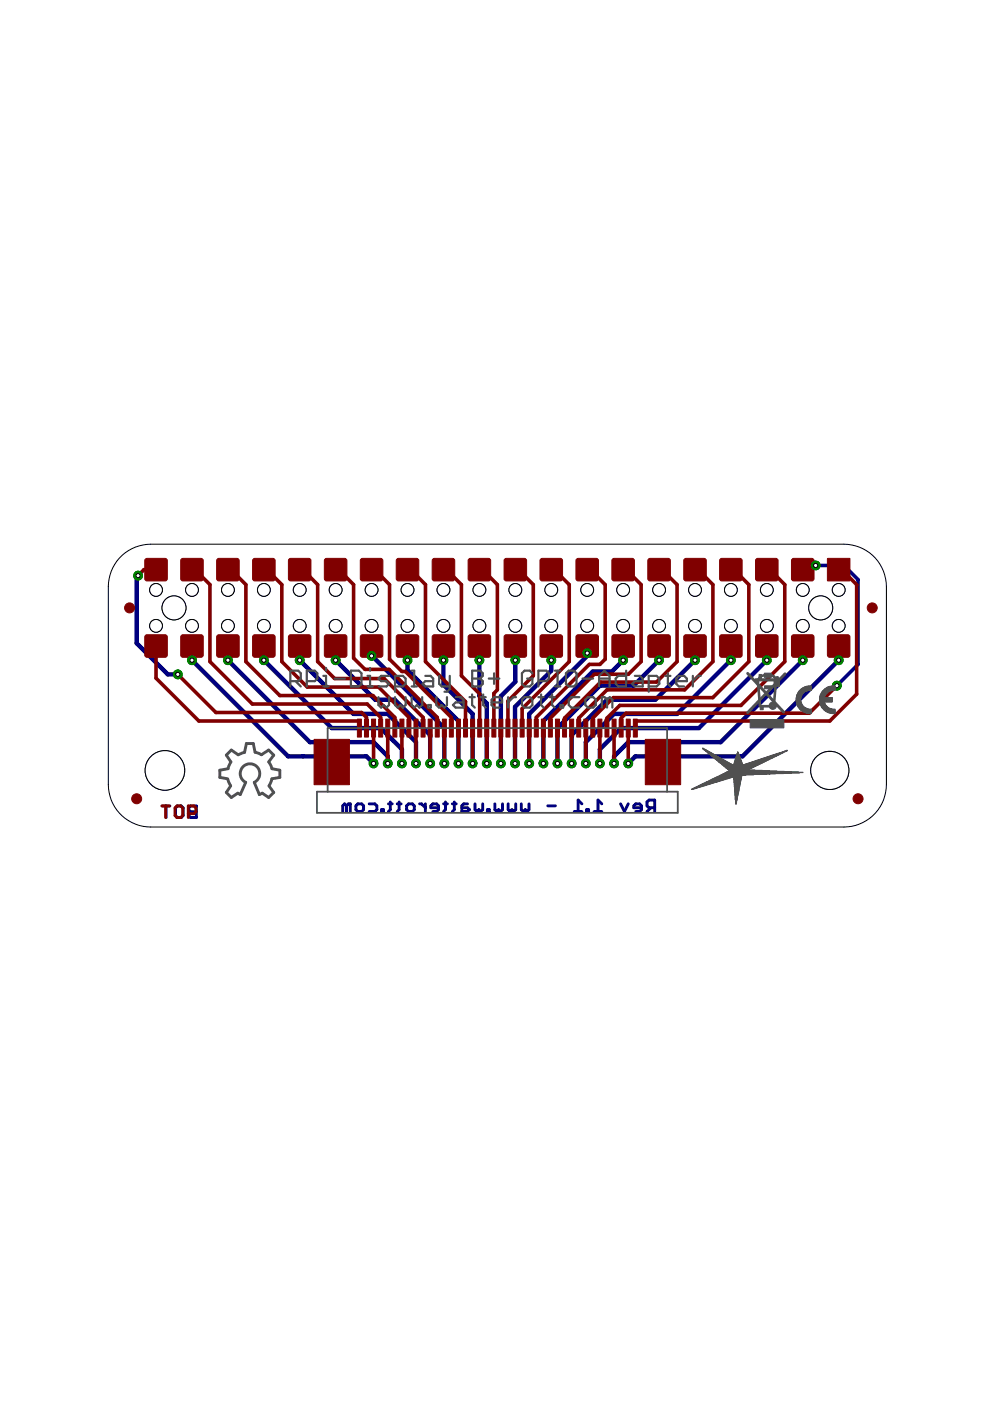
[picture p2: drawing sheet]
<svg xmlns="http://www.w3.org/2000/svg" width="210mm" height="297mm" viewBox="0 0 210 297" stroke-linecap="round" stroke-linejoin="round" font-family="sans-serif">
<g fill="none" stroke="#000080" stroke-width=".61">
<path d="M34.4 170.9h1.6M35.2 170.9v2.4M37.6 170.9h.8l.4 .4v1.6l-.4 .4h-.8l-.4-.4v-1.6zM40.4 170.9h1.2v2.4h-1.2l-.4-.4v-.4l.4-.4-.4-.4v-.4zM40.4 172.1h1.2M73.5 170.9l.4-.5h.4v1.7M73.5 170.9v1.2M73.5 170.9l-.4-.5-.4 .5v1.2M75.9 170.4h.8l.4 .5v.8l-.4 .4h-.8l-.4-.4v-.8zM78.3 170.4h1.2l.4 .5v.8l-.4 .4h-1.2M80.9 171.7h.4v.4h-.4zM82.4 170.4h.8"/>
<path d="M82.8 170v1.7l-.4 .4M84.2 170.4h.8M84.6 170v1.7l-.4 .4M86.2 170.9l.4-.5h.8l.4 .5v.8l-.4 .4h-.8l-.4-.4zM89 170.4h.4l.8 .9M90.2 170.4v1.7M93 171.3h-1.6v-.4l.4-.5h.8l.4 .5v.8l-.4 .4h-.8M94 170.4h.9M94.4 170v1.7l-.4 .4M95.9 170.4h.8M96.3 170v1.7l-.4 .4M99.1 170.4h-.8l-.4 .5v1.2h1.2l.4-.4-.4-.4h-1.2"/>
<path d="M100.7 170.4v1.3l.4 .4 .4-.4 .4 .4 .4-.4v-1.3M103.3 171.7h.4v.4h-.4zM104.9 170.4v1.3l.4 .4 .4-.4 .5 .4 .4-.4v-1.3M107.7 170.4v1.3l.4 .4 .4-.4 .4 .4 .4-.4v-1.3M110.5 170.4v1.3l.4 .4 .5-.4 .4 .4 .4-.4v-1.3M116.1 170.9h1.7M121.8 172.1h1.6M123.4 170.4l-.8-.8v2.5M124.4 171.7h.4v.4h-.4zM126 172.1h1.6M127.6 170.4l-.8-.8v2.5M131.6 170.4l.8 1.7 .8-1.7"/>
<path d="M136 171.3h-1.6v-.4l.4-.5h.8l.4 .5v.8l-.4 .4h-.8M138 171.3l-.8 .8M138.8 171.3h-1.2l-.4-.4v-.9l.4-.4h1.2v2.5"/>
</g>
<g fill="none" stroke="#000080" stroke-width=".93">
<path d="M29.3 122l-.3 .3v14.1l6.6 6.6h2.1M40.7 140l20.4 20.4h16.6l1.5 1.5M48.3 140l17.4 17.4h13.5l3 3v1.5M55.9 140l14.4 14.4h10.4l4.5 4.5v3M63.5 140l11.5 11.4h7.2l6 6v4.5M71.2 140l8.4 8.4h4.1l7.5 7.5v6M78.8 139.1l15.4 15.3v7.5M86.4 140v2.1l10.8 10.8v9M94 140v5.2l6.2 6.2v10.5M101.6 140v7.6l1.6 1.5v12.8M109.3 140v4.5l-3.1 3.1v14.3M116.9 140v2.2l-7.7 7.7v12"/>
<path d="M124.5 138.5v.6l-12.3 12.3v10.5M132.1 140l-2.3 2.4h-4.1l-10.5 10.5v9M139.7 140l-5.4 5.4h-7.1l-9 9v7.5M147.4 140l-8.4 8.4h-10.3l-7.5 7.5v6M155 140l-11.4 11.4h-13.4l-6 6v4.5M162.6 140l-14.4 14.4h-16.5l-4.5 4.5v3M170.2 140l-17.4 17.4h-19.6l-3 3v1.5M177.8 140l-20.4 20.4h-22.7l-1.5 1.5"/>
</g>
<path d="M172.9 119.9h6l3 3v18l-4.5 4.5M132.1 140h.1" fill="none" stroke="#000080" stroke-width=".76"/>
<circle cx="133.2" cy="161.9" r=".93" fill="#008000" stroke="#008000" stroke-width=".21"/>
<circle cx="133.2" cy="161.9" r=".44" fill="#fff" stroke="#000" stroke-width=".21"/>
<circle cx="177.8" cy="140" r=".93" fill="#008000" stroke="#008000" stroke-width=".21"/>
<circle cx="177.8" cy="140" r=".44" fill="#fff" stroke="#000" stroke-width=".21"/>
<circle cx="177.4" cy="145.4" r=".93" fill="#008000" stroke="#008000" stroke-width=".21"/>
<circle cx="177.4" cy="145.4" r=".44" fill="#fff" stroke="#000" stroke-width=".21"/>
<circle cx="172.9" cy="119.9" r=".93" fill="#008000" stroke="#008000" stroke-width=".21"/>
<circle cx="172.9" cy="119.9" r=".44" fill="#fff" stroke="#000" stroke-width=".21"/>
<circle cx="130.2" cy="161.9" r=".93" fill="#008000" stroke="#008000" stroke-width=".21"/>
<circle cx="130.2" cy="161.9" r=".44" fill="#fff" stroke="#000" stroke-width=".21"/>
<circle cx="170.2" cy="140" r=".93" fill="#008000" stroke="#008000" stroke-width=".21"/>
<circle cx="170.2" cy="140" r=".44" fill="#fff" stroke="#000" stroke-width=".21"/>
<circle cx="127.2" cy="161.9" r=".93" fill="#008000" stroke="#008000" stroke-width=".21"/>
<circle cx="127.2" cy="161.9" r=".44" fill="#fff" stroke="#000" stroke-width=".21"/>
<circle cx="162.6" cy="140" r=".93" fill="#008000" stroke="#008000" stroke-width=".21"/>
<circle cx="162.6" cy="140" r=".44" fill="#fff" stroke="#000" stroke-width=".21"/>
<circle cx="124.2" cy="161.9" r=".93" fill="#008000" stroke="#008000" stroke-width=".21"/>
<circle cx="124.2" cy="161.9" r=".44" fill="#fff" stroke="#000" stroke-width=".21"/>
<circle cx="155" cy="140" r=".93" fill="#008000" stroke="#008000" stroke-width=".21"/>
<circle cx="155" cy="140" r=".44" fill="#fff" stroke="#000" stroke-width=".21"/>
<circle cx="121.2" cy="161.9" r=".93" fill="#008000" stroke="#008000" stroke-width=".21"/>
<circle cx="121.2" cy="161.9" r=".44" fill="#fff" stroke="#000" stroke-width=".21"/>
<circle cx="147.4" cy="140" r=".93" fill="#008000" stroke="#008000" stroke-width=".21"/>
<circle cx="147.4" cy="140" r=".44" fill="#fff" stroke="#000" stroke-width=".21"/>
<circle cx="118.2" cy="161.9" r=".93" fill="#008000" stroke="#008000" stroke-width=".21"/>
<circle cx="118.2" cy="161.9" r=".44" fill="#fff" stroke="#000" stroke-width=".21"/>
<circle cx="139.7" cy="140" r=".93" fill="#008000" stroke="#008000" stroke-width=".21"/>
<circle cx="139.7" cy="140" r=".44" fill="#fff" stroke="#000" stroke-width=".21"/>
<circle cx="115.2" cy="161.9" r=".93" fill="#008000" stroke="#008000" stroke-width=".21"/>
<circle cx="115.2" cy="161.9" r=".44" fill="#fff" stroke="#000" stroke-width=".21"/>
<circle cx="132.1" cy="140" r=".93" fill="#008000" stroke="#008000" stroke-width=".21"/>
<circle cx="132.1" cy="140" r=".44" fill="#fff" stroke="#000" stroke-width=".21"/>
<circle cx="112.2" cy="161.9" r=".93" fill="#008000" stroke="#008000" stroke-width=".21"/>
<circle cx="112.2" cy="161.9" r=".44" fill="#fff" stroke="#000" stroke-width=".21"/>
<circle cx="124.5" cy="138.5" r=".93" fill="#008000" stroke="#008000" stroke-width=".21"/>
<circle cx="124.5" cy="138.5" r=".44" fill="#fff" stroke="#000" stroke-width=".21"/>
<circle cx="109.2" cy="161.9" r=".93" fill="#008000" stroke="#008000" stroke-width=".21"/>
<circle cx="109.2" cy="161.9" r=".44" fill="#fff" stroke="#000" stroke-width=".21"/>
<circle cx="116.9" cy="140" r=".93" fill="#008000" stroke="#008000" stroke-width=".21"/>
<circle cx="116.9" cy="140" r=".44" fill="#fff" stroke="#000" stroke-width=".21"/>
<circle cx="106.2" cy="161.9" r=".93" fill="#008000" stroke="#008000" stroke-width=".21"/>
<circle cx="106.2" cy="161.9" r=".44" fill="#fff" stroke="#000" stroke-width=".21"/>
<circle cx="109.3" cy="140" r=".93" fill="#008000" stroke="#008000" stroke-width=".21"/>
<circle cx="109.3" cy="140" r=".44" fill="#fff" stroke="#000" stroke-width=".21"/>
<circle cx="103.2" cy="161.9" r=".93" fill="#008000" stroke="#008000" stroke-width=".21"/>
<circle cx="103.2" cy="161.9" r=".44" fill="#fff" stroke="#000" stroke-width=".21"/>
<circle cx="101.6" cy="140" r=".93" fill="#008000" stroke="#008000" stroke-width=".21"/>
<circle cx="101.6" cy="140" r=".44" fill="#fff" stroke="#000" stroke-width=".21"/>
<circle cx="100.2" cy="161.9" r=".93" fill="#008000" stroke="#008000" stroke-width=".21"/>
<circle cx="100.2" cy="161.9" r=".44" fill="#fff" stroke="#000" stroke-width=".21"/>
<circle cx="94" cy="140" r=".93" fill="#008000" stroke="#008000" stroke-width=".21"/>
<circle cx="94" cy="140" r=".44" fill="#fff" stroke="#000" stroke-width=".21"/>
<circle cx="97.2" cy="161.9" r=".93" fill="#008000" stroke="#008000" stroke-width=".21"/>
<circle cx="97.2" cy="161.9" r=".44" fill="#fff" stroke="#000" stroke-width=".21"/>
<circle cx="86.4" cy="140" r=".93" fill="#008000" stroke="#008000" stroke-width=".21"/>
<circle cx="86.4" cy="140" r=".44" fill="#fff" stroke="#000" stroke-width=".21"/>
<circle cx="94.2" cy="161.9" r=".93" fill="#008000" stroke="#008000" stroke-width=".21"/>
<circle cx="94.2" cy="161.9" r=".44" fill="#fff" stroke="#000" stroke-width=".21"/>
<circle cx="78.8" cy="139.1" r=".93" fill="#008000" stroke="#008000" stroke-width=".21"/>
<circle cx="78.8" cy="139.1" r=".44" fill="#fff" stroke="#000" stroke-width=".21"/>
<circle cx="91.2" cy="161.9" r=".93" fill="#008000" stroke="#008000" stroke-width=".21"/>
<circle cx="91.2" cy="161.9" r=".44" fill="#fff" stroke="#000" stroke-width=".21"/>
<circle cx="71.2" cy="140" r=".93" fill="#008000" stroke="#008000" stroke-width=".21"/>
<circle cx="71.2" cy="140" r=".44" fill="#fff" stroke="#000" stroke-width=".21"/>
<circle cx="88.2" cy="161.9" r=".93" fill="#008000" stroke="#008000" stroke-width=".21"/>
<circle cx="88.2" cy="161.9" r=".44" fill="#fff" stroke="#000" stroke-width=".21"/>
<circle cx="63.5" cy="140" r=".93" fill="#008000" stroke="#008000" stroke-width=".21"/>
<circle cx="63.5" cy="140" r=".44" fill="#fff" stroke="#000" stroke-width=".21"/>
<circle cx="85.2" cy="161.9" r=".93" fill="#008000" stroke="#008000" stroke-width=".21"/>
<circle cx="85.2" cy="161.9" r=".44" fill="#fff" stroke="#000" stroke-width=".21"/>
<circle cx="55.9" cy="140" r=".93" fill="#008000" stroke="#008000" stroke-width=".21"/>
<circle cx="55.9" cy="140" r=".44" fill="#fff" stroke="#000" stroke-width=".21"/>
<circle cx="82.2" cy="161.9" r=".93" fill="#008000" stroke="#008000" stroke-width=".21"/>
<circle cx="82.2" cy="161.9" r=".44" fill="#fff" stroke="#000" stroke-width=".21"/>
<circle cx="48.3" cy="140" r=".93" fill="#008000" stroke="#008000" stroke-width=".21"/>
<circle cx="48.3" cy="140" r=".44" fill="#fff" stroke="#000" stroke-width=".21"/>
<circle cx="79.2" cy="161.9" r=".93" fill="#008000" stroke="#008000" stroke-width=".21"/>
<circle cx="79.2" cy="161.9" r=".44" fill="#fff" stroke="#000" stroke-width=".21"/>
<circle cx="40.7" cy="140" r=".93" fill="#008000" stroke="#008000" stroke-width=".21"/>
<circle cx="40.7" cy="140" r=".44" fill="#fff" stroke="#000" stroke-width=".21"/>
<circle cx="37.7" cy="143" r=".93" fill="#008000" stroke="#008000" stroke-width=".21"/>
<circle cx="37.7" cy="143" r=".44" fill="#fff" stroke="#000" stroke-width=".21"/>
<circle cx="29.3" cy="122" r=".93" fill="#008000" stroke="#008000" stroke-width=".21"/>
<circle cx="29.3" cy="122" r=".44" fill="#fff" stroke="#000" stroke-width=".21"/>
<path d="M34.3 170.9h1.6M35.1 170.9v2.4M37.5 170.9h.8l.4 .4v1.6l-.4 .4h-.8l-.4-.4v-1.6zM39.9 172.5h1.2l.5-.4v-.8l-.5-.4h-1.2v2.4" fill="none" stroke="#800000" stroke-width=".61"/>
<g fill="#800000" stroke="#800000" stroke-width=".21">
<path d="M175.5 118.4h4.7v4.7h-4.7z" fill-rule="evenodd"/>
<path d="M175.7 134.6h4l.4 .2 .1 4.1-.2 .4-4.1 .1-.4-.3-.1-4z" fill-rule="evenodd"/>
<path d="M168 118.5l4.1-.1 .4 .2 .1 4.1-.2 .4-4.1 .1-.4-.3-.1-4z" fill-rule="evenodd"/>
<path d="M167.9 134.8l.4-.2h4.1l.2 .5-.1 4-.4 .3-4.1-.1-.2-.4z" fill-rule="evenodd"/>
<path d="M160.4 118.5l4.1-.1 .4 .2 .1 4.1-.3 .4-4 .1-.4-.3-.1-4z" fill-rule="evenodd"/>
<path d="M160.3 134.8l.4-.2h4l.3 .5-.1 4-.4 .3-4.1-.1-.2-.4z" fill-rule="evenodd"/>
<path d="M152.8 118.5l4.1-.1 .4 .2 .1 4.1-.3 .4-4.1 .1-.4-.3v-4z" fill-rule="evenodd"/>
<path d="M152.6 134.8l.4-.2h4.1l.3 .5-.1 4-.4 .3-4.1-.1-.2-.4z" fill-rule="evenodd"/>
<path d="M145 118.6l.4-.2 4.1 .1 .3 .4-.1 4-.4 .3-4.1-.1-.2-.4z" fill-rule="evenodd"/>
<path d="M145 134.8l.4-.2h4.1l.3 .5-.1 4-.4 .3-4.1-.1-.2-.4z" fill-rule="evenodd"/>
<path d="M137.4 118.6l.4-.2 4.1 .1 .2 .4v4l-.4 .3-4.1-.1-.2-.4z" fill-rule="evenodd"/>
<path d="M137.4 134.8l.4-.2h4.1l.2 .5v4l-.4 .3-4.1-.1-.2-.4z" fill-rule="evenodd"/>
<path d="M130 118.5l4-.1 .4 .2 .1 4.1-.2 .4-4.1 .1-.4-.3-.1-4z" fill-rule="evenodd"/>
<path d="M130 134.6h4l.4 .2 .1 4.1-.2 .4-4.1 .1-.4-.3-.1-4z" fill-rule="evenodd"/>
<path d="M122.3 118.5l4.1-.1 .4 .2 .1 4.1-.2 .4-4.1 .1-.4-.3-.1-4z" fill-rule="evenodd"/>
<path d="M122.3 134.6h4.1l.4 .2 .1 4.1-.2 .4-4.1 .1-.4-.3-.1-4z" fill-rule="evenodd"/>
<path d="M114.7 118.5l4.1-.1 .4 .2 .1 4.1-.3 .4-4 .1-.4-.3-.1-4z" fill-rule="evenodd"/>
<path d="M114.7 134.6h4.1l.4 .2 .1 4.1-.3 .4-4 .1-.4-.3-.1-4z" fill-rule="evenodd"/>
<path d="M107.1 118.5l4.1-.1 .4 .2 .1 4.1-.3 .4-4.1 .1-.4-.3v-4z" fill-rule="evenodd"/>
<path d="M106.9 134.8l.4-.2h4.1l.3 .5-.1 4-.4 .3-4.1-.1-.2-.4z" fill-rule="evenodd"/>
<path d="M99.5 118.5l4.1-.1 .4 .2v4.1l-.2 .4-4.1 .1-.4-.3v-4z" fill-rule="evenodd"/>
<path d="M99.5 134.6h4.1l.4 .2v4.1l-.2 .4-4.1 .1-.4-.3v-4z" fill-rule="evenodd"/>
<path d="M91.9 118.5l4-.1 .4 .2 .1 4.1-.2 .4-4.1 .1-.4-.3-.1-4z" fill-rule="evenodd"/>
<path d="M91.9 134.6h4l.4 .2 .1 4.1-.2 .4-4.1 .1-.4-.3-.1-4z" fill-rule="evenodd"/>
<path d="M84.1 118.6l.4-.2 4.1 .1 .2 .4-.1 4-.4 .3-4.1-.1-.2-.4z" fill-rule="evenodd"/>
<path d="M84.1 134.8l.4-.2h4.1l.2 .5-.1 4-.4 .3-4.1-.1-.2-.4z" fill-rule="evenodd"/>
<path d="M76.5 118.6l.4-.2 4 .1 .3 .4-.1 4-.4 .3-4.1-.1-.2-.4z" fill-rule="evenodd"/>
<path d="M76.5 134.8l.4-.2h4l.3 .5-.1 4-.4 .3-4.1-.1-.2-.4z" fill-rule="evenodd"/>
<path d="M68.8 118.6l.4-.2 4.1 .1 .3 .4-.1 4-.4 .3-4.1-.1-.2-.4z" fill-rule="evenodd"/>
<path d="M68.8 134.8l.4-.2h4.1l.3 .5-.1 4-.4 .3-4.1-.1-.2-.4z" fill-rule="evenodd"/>
<path d="M61.2 118.6l.4-.2 4.1 .1 .2 .4v4l-.4 .3-4.1-.1-.2-.4z" fill-rule="evenodd"/>
<path d="M61.2 134.8l.4-.2h4.1l.2 .5v4l-.4 .3-4.1-.1-.2-.4z" fill-rule="evenodd"/>
<path d="M53.6 118.6l.4-.2 4.1 .1 .2 .4v4l-.4 .3-4.1-.1-.2-.4z" fill-rule="evenodd"/>
<path d="M53.6 134.8l.4-.2h4.1l.2 .5v4l-.4 .3-4.1-.1-.2-.4z" fill-rule="evenodd"/>
<path d="M46 118.6l.4-.2 4.1 .1 .2 .4v4l-.5 .3-4-.1-.3-.4z" fill-rule="evenodd"/>
<path d="M46 134.8l.4-.2h4.1l.2 .5v4l-.5 .3-4-.1-.3-.4z" fill-rule="evenodd"/>
<path d="M38.4 118.6l.4-.2 4.1 .1 .2 .4-.1 4-.4 .3-4.1-.1-.2-.4z" fill-rule="evenodd"/>
<path d="M38.4 134.8l.4-.2h4.1l.2 .5-.1 4-.4 .3-4.1-.1-.2-.4z" fill-rule="evenodd"/>
<path d="M30.8 118.6l.4-.2 4 .1 .3 .4-.1 4-.4 .3-4.1-.1-.2-.4z" fill-rule="evenodd"/>
<path d="M30.8 134.8l.4-.2h4l.3 .5-.1 4-.4 .3-4.1-.1-.2-.4z" fill-rule="evenodd"/>
<path d="M75.8 152.5h.8v3.8l-.8-.1z" fill-rule="evenodd"/>
<path d="M77.3 152.5h.8v3.8l-.8-.1z" fill-rule="evenodd"/>
<path d="M78.8 152.5h.8v3.8l-.8-.1z" fill-rule="evenodd"/>
<path d="M80.3 152.5h.8v3.8l-.8-.1z" fill-rule="evenodd"/>
<path d="M81.8 152.5h.8v3.8l-.8-.1z" fill-rule="evenodd"/>
<path d="M83.3 152.5h.8v3.8l-.8-.1z" fill-rule="evenodd"/>
<path d="M84.8 152.5h.8v3.8l-.8-.1z" fill-rule="evenodd"/>
<path d="M86.3 152.5h.8v3.8l-.8-.1z" fill-rule="evenodd"/>
<path d="M87.8 152.5h.8v3.8l-.8-.1z" fill-rule="evenodd"/>
<path d="M89.3 152.5h.8v3.8l-.8-.1z" fill-rule="evenodd"/>
<path d="M90.8 152.5h.8v3.8l-.8-.1z" fill-rule="evenodd"/>
<path d="M92.3 152.5h.8v3.8l-.8-.1z" fill-rule="evenodd"/>
<path d="M93.8 152.5h.8v3.8l-.8-.1z" fill-rule="evenodd"/>
<path d="M95.3 152.5h.8v3.8l-.8-.1z" fill-rule="evenodd"/>
<path d="M96.8 152.5h.8v3.8l-.8-.1z" fill-rule="evenodd"/>
<path d="M98.3 152.5h.8v3.8l-.8-.1z" fill-rule="evenodd"/>
<path d="M99.8 152.5h.8v3.8l-.8-.1z" fill-rule="evenodd"/>
<path d="M101.3 152.5h.8v3.8l-.8-.1z" fill-rule="evenodd"/>
<path d="M102.8 152.5h.8v3.8l-.8-.1z" fill-rule="evenodd"/>
<path d="M104.3 152.5h.8v3.8l-.8-.1z" fill-rule="evenodd"/>
<path d="M105.8 152.5h.8v3.8l-.8-.1z" fill-rule="evenodd"/>
<path d="M107.3 152.5h.8v3.8l-.8-.1z" fill-rule="evenodd"/>
<path d="M108.8 152.5h.8v3.8l-.8-.1z" fill-rule="evenodd"/>
<path d="M110.3 152.5h.8v3.8l-.8-.1z" fill-rule="evenodd"/>
<path d="M111.8 152.5h.8v3.8l-.8-.1z" fill-rule="evenodd"/>
<path d="M113.3 152.5h.8v3.8l-.8-.1z" fill-rule="evenodd"/>
<path d="M114.8 152.5h.8v3.8l-.8-.1z" fill-rule="evenodd"/>
<path d="M116.3 152.5h.8v3.8l-.8-.1z" fill-rule="evenodd"/>
<path d="M117.8 152.5h.8v3.8l-.8-.1z" fill-rule="evenodd"/>
<path d="M119.3 152.5h.8v3.8l-.8-.1z" fill-rule="evenodd"/>
<path d="M120.8 152.5h.8v3.8l-.8-.1z" fill-rule="evenodd"/>
<path d="M122.3 152.5h.8v3.8l-.8-.1z" fill-rule="evenodd"/>
<path d="M123.8 152.5h.8v3.8l-.8-.1z" fill-rule="evenodd"/>
<path d="M125.3 152.5h.8v3.8l-.8-.1z" fill-rule="evenodd"/>
<path d="M126.8 152.5h.8v3.8l-.8-.1z" fill-rule="evenodd"/>
<path d="M128.3 152.5h.8v3.8l-.8-.1z" fill-rule="evenodd"/>
<path d="M129.8 152.5h.8v3.8l-.8-.1z" fill-rule="evenodd"/>
<path d="M131.3 152.5h.8v3.8l-.8-.1z" fill-rule="evenodd"/>
<path d="M132.8 152.5h.8v3.8l-.8-.1z" fill-rule="evenodd"/>
<path d="M134.3 152.5h.8v3.8l-.8-.1z" fill-rule="evenodd"/>
<circle cx="29" cy="169.4" r="1.06"/>
<circle cx="27.5" cy="128.9" r="1.06"/>
<circle cx="184.9" cy="128.9" r="1.06"/>
<circle cx="181.9" cy="169.4" r="1.06"/>
</g>
<g fill="#800000" stroke="#800000" stroke-width=".21">
<path d="M136.8 156.8h7.5v9.6h-7.5z"/>
<path d="M66.6 156.8h7.5v9.6h-7.5z"/>
</g>
<g fill="none" stroke="#800000" stroke-width=".76">
<path d="M172.9 119.9h-1.8l-.9 .9M33.1 137v6.8l9.1 9.1h34v1.5M33.1 120.8h-2.6l-1.2 1.2M40.7 120.8h.6l3.2 3.2v16.3l9 9h24.4l2.8 2.8v2.3M40.7 137v3M48.3 120.8h.7l3.1 3.2v16.3l7.2 7.2h19.8l4.6 4.6v2.3M48.3 137v3M55.9 120.8h.7l3.2 3.2v16.3l5.4 5.4h15.1l6.4 6.4v2.3M55.9 137v3M63.5 120.8h.7l3.2 3.2v16.3l3.6 3.6h10.4l8.3 8.2v2.3M63.5 137v3M71.2 120.8h.6l3.2 3.2v15.5l2.4 2.4h5.1l10.2 10.2v2.3"/>
<path d="M71.2 137v3M78.8 120.8h.6l3.2 3.2v15.8l2.6 2.6h.8l9.7 9.7v2.3M78.8 137v2.1M86.4 120.8h.7l3.1 3.2v16.3l8.5 8.5v5.6M86.4 137v3M94 120.8h.7l3.1 3.2v19.3l3.9 3.8v7.3M94 137v3M101.6 120.8h.7l3.2 3.2v22.3l-.8 .7v7.4M101.6 137v3M109.3 120.8h.6l3.2 3.2v19.3l-5.4 5.3v5.8M109.3 137v3M116.9 120.8h.6l3.2 3.2v16.3l-10 10v4.1"/>
<path d="M116.9 137v3M124.5 120.8h.6l3.2 3.2v15.8l-1.1 1.1h-2.3l-11.2 11.2v2.3M124.5 137v1.5M132.1 120.8h.7l3.1 3.2v16.3l-2.7 2.7h-7.2l-9.3 9.3v2.1M132.1 137v3M139.7 120.8h.7l3.2 3.2v16.3l-4.4 4.3h-11.9l-7.6 7.7v2.1M139.7 137v3M147.4 120.8h.6l3.2 3.2v16.3l-6 6h-16.5l-6 6v2.1M147.4 137v3M155 120.8h.6l3.2 3.2v16.3l-7.7 7.6h-21.1l-4.3 4.4v2.1M155 137v3M162.6 120.8h.6l3.2 3.2v16.3l-9.3 9.3h-25.7l-2.7 2.7v2.1"/>
<path d="M162.6 137v3M170.2 137v3M177.8 120.8h.7l3.1 3.2v23.2l-5.7 5.7h-41.2v1.5M177.8 137v3M37.7 143l8.1 8.1h30.9l1 1v2.3M79.2 154.4v7.5M82.2 154.4v7.5M85.2 154.4v7.5M88.2 154.4v7.5M91.2 154.4v7.5M94.2 154.4v7.5M97.2 154.4v7.5"/>
<path d="M100.2 154.4v7.5M103.2 154.4v7.5M106.2 154.4v7.5M109.2 154.4v7.5M112.2 154.4v7.5M115.2 154.4v7.5M118.2 154.4v7.5M121.2 154.4v7.5M124.2 154.4v7.5M127.2 154.4v7.5M130.2 154.4v7.5M133.2 154.4v7.5"/>
<path d="M177.4 145.4l-5.8 5.8h-38.9l-1 1.1v2.1"/>
</g>
<circle cx="133.2" cy="161.9" r=".93" fill="#008000" stroke="#008000" stroke-width=".21"/>
<circle cx="133.2" cy="161.9" r=".44" fill="#fff" stroke="#000" stroke-width=".21"/>
<circle cx="177.8" cy="140" r=".93" fill="#008000" stroke="#008000" stroke-width=".21"/>
<circle cx="177.8" cy="140" r=".44" fill="#fff" stroke="#000" stroke-width=".21"/>
<circle cx="177.4" cy="145.4" r=".93" fill="#008000" stroke="#008000" stroke-width=".21"/>
<circle cx="177.4" cy="145.4" r=".44" fill="#fff" stroke="#000" stroke-width=".21"/>
<circle cx="172.9" cy="119.9" r=".93" fill="#008000" stroke="#008000" stroke-width=".21"/>
<circle cx="172.9" cy="119.9" r=".44" fill="#fff" stroke="#000" stroke-width=".21"/>
<circle cx="130.2" cy="161.9" r=".93" fill="#008000" stroke="#008000" stroke-width=".21"/>
<circle cx="130.2" cy="161.9" r=".44" fill="#fff" stroke="#000" stroke-width=".21"/>
<circle cx="170.2" cy="140" r=".93" fill="#008000" stroke="#008000" stroke-width=".21"/>
<circle cx="170.2" cy="140" r=".44" fill="#fff" stroke="#000" stroke-width=".21"/>
<circle cx="127.2" cy="161.9" r=".93" fill="#008000" stroke="#008000" stroke-width=".21"/>
<circle cx="127.2" cy="161.9" r=".44" fill="#fff" stroke="#000" stroke-width=".21"/>
<circle cx="162.6" cy="140" r=".93" fill="#008000" stroke="#008000" stroke-width=".21"/>
<circle cx="162.6" cy="140" r=".44" fill="#fff" stroke="#000" stroke-width=".21"/>
<circle cx="124.2" cy="161.9" r=".93" fill="#008000" stroke="#008000" stroke-width=".21"/>
<circle cx="124.2" cy="161.9" r=".44" fill="#fff" stroke="#000" stroke-width=".21"/>
<circle cx="155" cy="140" r=".93" fill="#008000" stroke="#008000" stroke-width=".21"/>
<circle cx="155" cy="140" r=".44" fill="#fff" stroke="#000" stroke-width=".21"/>
<circle cx="121.2" cy="161.9" r=".93" fill="#008000" stroke="#008000" stroke-width=".21"/>
<circle cx="121.2" cy="161.9" r=".44" fill="#fff" stroke="#000" stroke-width=".21"/>
<circle cx="147.4" cy="140" r=".93" fill="#008000" stroke="#008000" stroke-width=".21"/>
<circle cx="147.4" cy="140" r=".44" fill="#fff" stroke="#000" stroke-width=".21"/>
<circle cx="118.2" cy="161.9" r=".93" fill="#008000" stroke="#008000" stroke-width=".21"/>
<circle cx="118.2" cy="161.9" r=".44" fill="#fff" stroke="#000" stroke-width=".21"/>
<circle cx="139.7" cy="140" r=".93" fill="#008000" stroke="#008000" stroke-width=".21"/>
<circle cx="139.7" cy="140" r=".44" fill="#fff" stroke="#000" stroke-width=".21"/>
<circle cx="115.2" cy="161.9" r=".93" fill="#008000" stroke="#008000" stroke-width=".21"/>
<circle cx="115.2" cy="161.9" r=".44" fill="#fff" stroke="#000" stroke-width=".21"/>
<circle cx="132.1" cy="140" r=".93" fill="#008000" stroke="#008000" stroke-width=".21"/>
<circle cx="132.1" cy="140" r=".44" fill="#fff" stroke="#000" stroke-width=".21"/>
<circle cx="112.2" cy="161.9" r=".93" fill="#008000" stroke="#008000" stroke-width=".21"/>
<circle cx="112.2" cy="161.9" r=".44" fill="#fff" stroke="#000" stroke-width=".21"/>
<circle cx="124.5" cy="138.5" r=".93" fill="#008000" stroke="#008000" stroke-width=".21"/>
<circle cx="124.5" cy="138.5" r=".44" fill="#fff" stroke="#000" stroke-width=".21"/>
<circle cx="109.2" cy="161.9" r=".93" fill="#008000" stroke="#008000" stroke-width=".21"/>
<circle cx="109.2" cy="161.9" r=".44" fill="#fff" stroke="#000" stroke-width=".21"/>
<circle cx="116.9" cy="140" r=".93" fill="#008000" stroke="#008000" stroke-width=".21"/>
<circle cx="116.9" cy="140" r=".44" fill="#fff" stroke="#000" stroke-width=".21"/>
<circle cx="106.2" cy="161.9" r=".93" fill="#008000" stroke="#008000" stroke-width=".21"/>
<circle cx="106.2" cy="161.9" r=".44" fill="#fff" stroke="#000" stroke-width=".21"/>
<circle cx="109.3" cy="140" r=".93" fill="#008000" stroke="#008000" stroke-width=".21"/>
<circle cx="109.3" cy="140" r=".44" fill="#fff" stroke="#000" stroke-width=".21"/>
<circle cx="103.2" cy="161.9" r=".93" fill="#008000" stroke="#008000" stroke-width=".21"/>
<circle cx="103.2" cy="161.9" r=".44" fill="#fff" stroke="#000" stroke-width=".21"/>
<circle cx="101.6" cy="140" r=".93" fill="#008000" stroke="#008000" stroke-width=".21"/>
<circle cx="101.6" cy="140" r=".44" fill="#fff" stroke="#000" stroke-width=".21"/>
<circle cx="100.2" cy="161.9" r=".93" fill="#008000" stroke="#008000" stroke-width=".21"/>
<circle cx="100.2" cy="161.9" r=".44" fill="#fff" stroke="#000" stroke-width=".21"/>
<circle cx="94" cy="140" r=".93" fill="#008000" stroke="#008000" stroke-width=".21"/>
<circle cx="94" cy="140" r=".44" fill="#fff" stroke="#000" stroke-width=".21"/>
<circle cx="97.2" cy="161.9" r=".93" fill="#008000" stroke="#008000" stroke-width=".21"/>
<circle cx="97.2" cy="161.9" r=".44" fill="#fff" stroke="#000" stroke-width=".21"/>
<circle cx="86.4" cy="140" r=".93" fill="#008000" stroke="#008000" stroke-width=".21"/>
<circle cx="86.4" cy="140" r=".44" fill="#fff" stroke="#000" stroke-width=".21"/>
<circle cx="94.2" cy="161.9" r=".93" fill="#008000" stroke="#008000" stroke-width=".21"/>
<circle cx="94.2" cy="161.9" r=".44" fill="#fff" stroke="#000" stroke-width=".21"/>
<circle cx="78.8" cy="139.1" r=".93" fill="#008000" stroke="#008000" stroke-width=".21"/>
<circle cx="78.8" cy="139.1" r=".44" fill="#fff" stroke="#000" stroke-width=".21"/>
<circle cx="91.2" cy="161.9" r=".93" fill="#008000" stroke="#008000" stroke-width=".21"/>
<circle cx="91.2" cy="161.9" r=".44" fill="#fff" stroke="#000" stroke-width=".21"/>
<circle cx="71.2" cy="140" r=".93" fill="#008000" stroke="#008000" stroke-width=".21"/>
<circle cx="71.2" cy="140" r=".44" fill="#fff" stroke="#000" stroke-width=".21"/>
<circle cx="88.2" cy="161.9" r=".93" fill="#008000" stroke="#008000" stroke-width=".21"/>
<circle cx="88.2" cy="161.9" r=".44" fill="#fff" stroke="#000" stroke-width=".21"/>
<circle cx="63.5" cy="140" r=".93" fill="#008000" stroke="#008000" stroke-width=".21"/>
<circle cx="63.5" cy="140" r=".44" fill="#fff" stroke="#000" stroke-width=".21"/>
<circle cx="85.2" cy="161.9" r=".93" fill="#008000" stroke="#008000" stroke-width=".21"/>
<circle cx="85.2" cy="161.9" r=".44" fill="#fff" stroke="#000" stroke-width=".21"/>
<circle cx="55.9" cy="140" r=".93" fill="#008000" stroke="#008000" stroke-width=".21"/>
<circle cx="55.9" cy="140" r=".44" fill="#fff" stroke="#000" stroke-width=".21"/>
<circle cx="82.2" cy="161.9" r=".93" fill="#008000" stroke="#008000" stroke-width=".21"/>
<circle cx="82.2" cy="161.9" r=".44" fill="#fff" stroke="#000" stroke-width=".21"/>
<circle cx="48.3" cy="140" r=".93" fill="#008000" stroke="#008000" stroke-width=".21"/>
<circle cx="48.3" cy="140" r=".44" fill="#fff" stroke="#000" stroke-width=".21"/>
<circle cx="79.2" cy="161.9" r=".93" fill="#008000" stroke="#008000" stroke-width=".21"/>
<circle cx="79.2" cy="161.9" r=".44" fill="#fff" stroke="#000" stroke-width=".21"/>
<circle cx="40.7" cy="140" r=".93" fill="#008000" stroke="#008000" stroke-width=".21"/>
<circle cx="40.7" cy="140" r=".44" fill="#fff" stroke="#000" stroke-width=".21"/>
<circle cx="37.7" cy="143" r=".93" fill="#008000" stroke="#008000" stroke-width=".21"/>
<circle cx="37.7" cy="143" r=".44" fill="#fff" stroke="#000" stroke-width=".21"/>
<circle cx="29.3" cy="122" r=".93" fill="#008000" stroke="#008000" stroke-width=".21"/>
<circle cx="29.3" cy="122" r=".44" fill="#fff" stroke="#000" stroke-width=".21"/>
<g fill="none" stroke="#505050" stroke-width=".47">
<path d="M61.6 144.4h1.6l.6-.5v-1.2l-.6-.5h-1.6v3.3M62.7 144.4l1.1 1.1M65 144.4h1.7l.6-.5v-1.2l-.6-.5h-1.7v3.3M68.6 143.3h.5v2.2M68.6 145.5h1.1M69.1 141.6v.6M70.9 143.9h2.2M74.4 142.2h1.7l.5 .5v2.3l-.5 .5h-1.7zM77.9 143.3h.6v2.2M77.9 145.5h1.1M78.5 141.6v.6M80.2 147.8v1.7l.6 .5 .6-.5 .5 .5 .6-.5v-1.7"/>
<path d="M82.5 143.3h-1.7l-.6 .6 .6 .5h1.1l.6 .6-.6 .5h-1.7M83.8 145.5h1.6l.6-.5v-1.1l-.6-.6h-1.6v3.4M83.8 147.8v1.7l.5 .5 .6-.5 .5 .5 .6-.5v-1.7M87.3 147.8v1.7l.5 .5 .6-.5 .5 .5 .6-.5v-1.7M87.3 142.2h.5v3.3M87.3 145.5h1.1M90.2 143.3h1.1l.5 .6v1.6h-1.6l-.6-.5 .6-.6h1.6M90.8 149.5h.5v.5h-.5zM92.5 147.8v1.7l.6 .5 .5-.5 .6 .5 .6-.5v-1.7M93.1 143.3v1.7l.6 .5h1.7M95.4 143.3v2.8l-.6 .6h-.6M96.6 147.8h1.1l.6 .6v1.6h-1.7l-.6-.5 .6-.6h1.7"/>
<path d="M99.5 147.8h1.2M100.1 147.2v2.3l.6 .5M100.1 142.2h1.7l.6 .5v.6l-.6 .6 .6 .5v.6l-.6 .5h-1.7zM100.1 143.9h1.7M101.9 147.8h1.1M102.4 147.2v2.3l.6 .5M103.6 143.9h2.3M104.2 148.9h2.2v-.5l-.5-.6h-1.1l-.6 .6v1.1l.6 .5h1.1M104.8 142.7v2.3M107.7 147.8v2.2M109.4 147.8h-.6l-1.1 1.1M110.7 148.4l.5-.6h1.1l.6 .6v1.1l-.6 .5h-1.1l-.5-.5z"/>
<path d="M112.9 142.7l-.6-.5h-1.1l-.5 .5v2.3l.5 .5h1.1l.6-.5v-1.1h-1.1M114.2 147.8h1.1M114.2 144.4h1.6l.6-.5v-1.2l-.6-.5h-1.6v3.3M114.7 147.2v2.3l.6 .5M116.5 147.8h1.1M117.1 147.2v2.3l.5 .5M117.7 142.2h1.1M117.7 145.5h1.1M118.2 142.2v3.3M118.8 149.5h.6v.5h-.6zM120 142.7l.6-.5h1.1l.5 .5v2.3l-.5 .5h-1.1l-.6-.5zM122.8 147.8h-1.7l-.5 .6v1.1l.5 .5h1.7"/>
<path d="M123.5 143.9h2.3M124.1 148.4l.6-.6h1.1l.5 .6v1.1l-.5 .5h-1.1l-.6-.5zM127 143.9h2.2M127 145.5v-2.2l1.1-1.1 1.1 1.1v2.2M128.7 148.4l-.5-.6h-.6v2.2M128.7 148.4v1.6M128.7 148.4l.6-.6 .5 .6v1.6M132.8 142.2v3.3h-1.7l-.6-.5v-1.1l.6-.6h1.7M134.6 143.3h1.1l.6 .6v1.6h-1.7l-.6-.5 .6-.6h1.7M137.5 145.5h1.7l.6-.5v-1.1l-.6-.6h-1.7v3.4M141.1 143.3h1.1M141.6 142.7v2.3l.6 .5"/>
<path d="M143.4 144.4h2.2v-.5l-.5-.6h-1.2l-.5 .6v1.1l.5 .5h1.2M146.9 143.3v2.2M148.6 143.3h-.6l-1.1 1.1"/>
</g>
<path d="M67.2 167.9h76.5v4.4h-76.5zM69.5 167.9v-13.5h71.9v13.5" fill="none" stroke="#505050" stroke-width=".38"/>
<g fill="#505050" stroke="#505050" stroke-width=".21">
<path d="M156 170.4l.1 .1z"/>
<path d="M156 170.3l.1 .1z"/>
<path d="M156 170.3h.1z"/>
<path d="M156 170.2l.1 .1z"/>
<path d="M156 170.1l.1 .1z"/>
<path d="M156 170.1l.2 .1z"/>
<path d="M156 170l.2 .1z"/>
<path d="M156 169.9l.2 .1z"/>
<path d="M156 169.9h.2z"/>
<path d="M156 169.8l.2 .1z"/>
<path d="M156 169.7l.2 .1z"/>
<path d="M156 169.6l.2 .1z"/>
<path d="M155.9 169.5l.3 .1z"/>
<path d="M155.9 169.5h.3z"/>
<path d="M155.9 169.4l.4 .1z"/>
<path d="M155.9 169.3l.4 .1z"/>
<path d="M155.9 169.2l.4 .1z"/>
<path d="M155.9 169.1l.4 .1z"/>
<path d="M155.9 169.1h.5z"/>
<path d="M155.9 169l.5 .1z"/>
<path d="M155.9 168.9l.5 .1z"/>
<path d="M155.9 168.8l.5 .1z"/>
<path d="M155.9 168.7l.5 .1z"/>
<path d="M155.9 168.7h.5z"/>
<path d="M155.8 168.6l.6 .1z"/>
<path d="M155.8 168.5l.6 .1z"/>
<path d="M155.8 168.4l.6 .1z"/>
<path d="M155.8 168.4l.7 .1z"/>
<path d="M155.8 168.3l.7 .1z"/>
<path d="M155.8 168.3h.7z"/>
<path d="M155.8 168.2l.7 .1z"/>
<path d="M155.8 168.1l.7 .1z"/>
<path d="M155.8 168l.8 .1z"/>
<path d="M155.8 167.9l.8 .1z"/>
<path d="M155.8 167.9h.8z"/>
<path d="M155.8 167.8l.8 .1z"/>
<path d="M155.8 167.7l.9 .1z"/>
<path d="M155.8 167.6l.9 .1z"/>
<path d="M155.8 167.5l.9 .1z"/>
<path d="M155.8 167.4l.9 .1z"/>
<path d="M155.8 167.4h.9z"/>
<path d="M146.6 167.3l.3 .1z"/>
<path d="M155.8 167.3l.9 .1z"/>
<path d="M146.7 167.2l.4 .1z"/>
<path d="M155.8 167.2l.9 .1z"/>
<path d="M146.9 167.2l.4 .1z"/>
<path d="M147.1 167.1l.4 .1z"/>
<path d="M155.8 167.1l.9 .1z"/>
<path d="M147.1 167l.7 .1z"/>
<path d="M155.8 167l.9 .1z"/>
<path d="M147.3 167h.6z"/>
<path d="M155.8 167h1z"/>
<path d="M147.4 166.9l.8 .1z"/>
<path d="M155.8 166.9l1 .1z"/>
<path d="M147.6 166.8l.8 .1z"/>
<path d="M155.8 166.8l1 .1z"/>
<path d="M147.7 166.8l.9 .1z"/>
<path d="M155.7 166.8l1.1 .1z"/>
<path d="M147.9 166.7l1 .1z"/>
<path d="M155.7 166.7l1.1 .1z"/>
<path d="M148 166.6l1.1 .1z"/>
<path d="M155.7 166.6l1.1 .1z"/>
<path d="M148.1 166.6h1.3z"/>
<path d="M155.7 166.6h1.1z"/>
<path d="M148.3 166.5l1.2 .1z"/>
<path d="M155.7 166.5l1.1 .1z"/>
<path d="M148.4 166.4l1.4 .1z"/>
<path d="M155.7 166.4l1.1 .1z"/>
<path d="M148.5 166.4l1.4 .1z"/>
<path d="M155.7 166.4l1.2 .1z"/>
<path d="M148.7 166.3l1.5 .1z"/>
<path d="M155.7 166.3l1.2 .1z"/>
<path d="M148.8 166.2l1.6 .1z"/>
<path d="M155.7 166.2l1.2 .1z"/>
<path d="M148.9 166.2h1.7z"/>
<path d="M155.7 166.2h1.2z"/>
<path d="M149.1 166.1l1.7 .1z"/>
<path d="M155.7 166.1l1.2 .1z"/>
<path d="M149.2 166l1.9 .1z"/>
<path d="M155.7 166l1.3 .1z"/>
<path d="M149.4 165.9l1.9 .1z"/>
<path d="M155.7 165.9l1.3 .1z"/>
<path d="M149.5 165.9l2 .1z"/>
<path d="M155.6 165.9l1.4 .1z"/>
<path d="M149.7 165.8l2.1 .1z"/>
<path d="M155.6 165.8l1.4 .1z"/>
<path d="M149.8 165.8h2.2z"/>
<path d="M155.6 165.8h1.4z"/>
<path d="M149.9 165.7l2.3 .1z"/>
<path d="M155.6 165.7l1.4 .1z"/>
<path d="M150.1 165.6l2.3 .1z"/>
<path d="M155.6 165.6l1.4 .1z"/>
<path d="M150.2 165.5l2.5 .1z"/>
<path d="M155.6 165.5l1.4 .1z"/>
<path d="M150.4 165.5l2.5 .1z"/>
<path d="M150.5 165.4l2.6 .1z"/>
<path d="M155.6 165.4l1.4 .1z"/>
<path d="M150.6 165.4h2.7z"/>
<path d="M155.6 165.4h1.5z"/>
<path d="M150.8 165.3l2.7 .1z"/>
<path d="M155.6 165.3l1.5 .1z"/>
<path d="M150.9 165.2l2.9 .1z"/>
<path d="M155.6 165.2l1.5 .1z"/>
<path d="M151 165.1l2.9 .1z"/>
<path d="M155.6 165.1l1.5 .1z"/>
<path d="M151.2 165.1l3 .1z"/>
<path d="M151.3 165l3.1 .1z"/>
<path d="M155.6 165l1.6 .1z"/>
<path d="M151.4 165h3.2z"/>
<path d="M155.6 165h1.6z"/>
<path d="M151.6 164.9l3.3 .1z"/>
<path d="M155.6 164.9l1.6 .1z"/>
<path d="M151.8 164.8l3.3 .1z"/>
<path d="M155.6 164.8l1.6 .1z"/>
<path d="M151.8 164.7l3.5 .1z"/>
<path d="M155.6 164.7l1.6 .1z"/>
<path d="M152.1 164.7l3.4 .1z"/>
<path d="M152.1 164.6l5.1 .1z"/>
<path d="M152.3 164.5l4.9 .1z"/>
<path d="M152.5 164.5h4.7z"/>
<path d="M152.6 164.4l4.6 .1z"/>
<path d="M152.7 164.3l4.6 .1z"/>
<path d="M152.9 164.3l5.3 .1z"/>
<path d="M153 164.2l6.8 .1z"/>
<path d="M153.1 164.1l7.9 .1z"/>
<path d="M153.3 164.1h9.4z"/>
<path d="M163 164.1h.2z"/>
<path d="M153.4 164l11 .1z"/>
<path d="M153.5 163.9l12.7 .1z"/>
<path d="M153.7 163.9l14.2 .1z"/>
<path d="M153.8 163.8l15.7 .1z"/>
<path d="M153.9 163.7l16.4 .1z"/>
<path d="M154.1 163.7h15.2z"/>
<path d="M154.2 163.6l13.6 .1z"/>
<path d="M154.4 163.5l11.9 .1z"/>
<path d="M154.5 163.5l10.2 .1z"/>
<path d="M154.7 163.4l8.5 .1z"/>
<path d="M154.6 163.3l7 .1z"/>
<path d="M154.5 163.3h5.6z"/>
<path d="M154.5 163.2l4.1 .1z"/>
<path d="M154.3 163.1l4.4 .1z"/>
<path d="M154.3 163l4.6 .1z"/>
<path d="M154.2 163l4.8 .1z"/>
<path d="M154.1 162.9l5 .1z"/>
<path d="M154.1 162.9h5.2z"/>
<path d="M153.9 162.8l5.5 .1z"/>
<path d="M153.9 162.7l5.6 .1z"/>
<path d="M153.8 162.6l5.9 .1z"/>
<path d="M153.8 162.6l6 .1z"/>
<path d="M153.7 162.5l6.2 .1z"/>
<path d="M153.5 162.5h6.6z"/>
<path d="M153.5 162.4l6.7 .1z"/>
<path d="M153.4 162.3l7 .1z"/>
<path d="M153.3 162.2l7.2 .1z"/>
<path d="M153.3 162.2l2.1 .1z"/>
<path d="M155.6 162.2l5 .1z"/>
<path d="M153.1 162.1l2.2 .1z"/>
<path d="M155.6 162.1l1.9 .1z"/>
<path d="M157.6 162.1l3.2 .1z"/>
<path d="M153.1 162.1h2.1z"/>
<path d="M155.6 162.1h1.9z"/>
<path d="M157.8 162.1h3.1z"/>
<path d="M153 162l2.1 .1z"/>
<path d="M155.6 162l1.8 .1z"/>
<path d="M158.1 162l3 .1z"/>
<path d="M152.9 161.9l2.1 .1z"/>
<path d="M155.6 161.9l1.8 .1z"/>
<path d="M158.3 161.9l2.9 .1z"/>
<path d="M152.9 161.8l1.9 .1z"/>
<path d="M155.6 161.8l1.8 .1z"/>
<path d="M158.5 161.8l2.9 .1z"/>
<path d="M152.7 161.8l2 .1z"/>
<path d="M155.7 161.8l1.7 .1z"/>
<path d="M158.7 161.8l2.8 .1z"/>
<path d="M152.7 161.7l1.9 .1z"/>
<path d="M155.7 161.7l1.6 .1z"/>
<path d="M158.9 161.7l2.7 .1z"/>
<path d="M152.6 161.6l1.9 .1z"/>
<path d="M155.7 161.6l1.6 .1z"/>
<path d="M159.1 161.6l2.7 .1z"/>
<path d="M152.4 161.6h1.9z"/>
<path d="M155.7 161.6h1.5z"/>
<path d="M159.3 161.6h2.6z"/>
<path d="M152.4 161.5l1.8 .1z"/>
<path d="M155.8 161.5l1.4 .1z"/>
<path d="M159.5 161.5l2.6 .1z"/>
<path d="M152.3 161.4l1.8 .1z"/>
<path d="M155.8 161.4l1.4 .1z"/>
<path d="M159.7 161.4l2.5 .1z"/>
<path d="M152.3 161.4l1.7 .1z"/>
<path d="M159.9 161.4l2.4 .1z"/>
<path d="M152.2 161.3l1.7 .1z"/>
<path d="M155.8 161.3l1.4 .1z"/>
<path d="M160.1 161.3l2.4 .1z"/>
<path d="M152.1 161.2l1.6 .1z"/>
<path d="M155.8 161.2l1.4 .1z"/>
<path d="M160.3 161.2l2.3 .1z"/>
<path d="M152 161.2h1.6z"/>
<path d="M155.8 161.2h1.3z"/>
<path d="M160.5 161.2h2.2z"/>
<path d="M151.9 161.1l1.6 .1z"/>
<path d="M155.9 161.1l1.2 .1z"/>
<path d="M160.7 161.1l2.2 .1z"/>
<path d="M151.8 161l1.6 .1z"/>
<path d="M155.9 161l1.1 .1z"/>
<path d="M160.9 161l2.1 .1z"/>
<path d="M151.8 161l1.5 .1z"/>
<path d="M161.1 161l2 .1z"/>
<path d="M151.6 160.9l1.5 .1z"/>
<path d="M156 160.9l1.1 .1z"/>
<path d="M161.3 160.9l1.9 .1z"/>
<path d="M151.6 160.8l1.4 .1z"/>
<path d="M156 160.8l1 .1z"/>
<path d="M161.5 160.8l1.9 .1z"/>
<path d="M151.5 160.8h1.4z"/>
<path d="M156 160.8h1z"/>
<path d="M161.7 160.8h1.8z"/>
<path d="M151.4 160.7l1.4 .1z"/>
<path d="M156 160.7l1 .1z"/>
<path d="M161.9 160.7l1.8 .1z"/>
<path d="M151.3 160.6l1.4 .1z"/>
<path d="M156 160.6l.9 .1z"/>
<path d="M162.1 160.6l1.8 .1z"/>
<path d="M151.3 160.6l1.2 .1z"/>
<path d="M162.3 160.6l1.6 .1z"/>
<path d="M151.2 160.5l1.2 .1z"/>
<path d="M156 160.5l.9 .1z"/>
<path d="M162.5 160.5l1.6 .1z"/>
<path d="M151.1 160.4l1.2 .1z"/>
<path d="M156.1 160.4l.7 .1z"/>
<path d="M162.7 160.4l1.5 .1z"/>
<path d="M151 160.4h1.2z"/>
<path d="M156.1 160.4h.7z"/>
<path d="M162.9 160.4h1.5z"/>
<path d="M151 160.3l1.1 .1z"/>
<path d="M156.1 160.3l.7 .1z"/>
<path d="M163.1 160.3l1.4 .1z"/>
<path d="M150.8 160.2l1.1 .1z"/>
<path d="M156.2 160.2l.6 .1z"/>
<path d="M163.3 160.2l1.4 .1z"/>
<path d="M150.7 160.1l1.1 .1z"/>
<path d="M156.2 160.1l.6 .1z"/>
<path d="M163.5 160.1l1.3 .1z"/>
<path d="M150.7 160.1l1 .1z"/>
<path d="M156.2 160.1l.5 .1z"/>
<path d="M163.7 160.1l1.3 .1z"/>
<path d="M150.6 160l1 .1z"/>
<path d="M156.2 160l.5 .1z"/>
<path d="M163.9 160l1.2 .1z"/>
<path d="M150.5 160h.9z"/>
<path d="M156.2 160h.5z"/>
<path d="M164.1 160h1.1z"/>
<path d="M150.4 159.9l1 .1z"/>
<path d="M156.2 159.9l.5 .1z"/>
<path d="M164.3 159.9l1.1 .1z"/>
<path d="M150.3 159.8l.9 .1z"/>
<path d="M156.2 159.8l.5 .1z"/>
<path d="M164.5 159.8l1 .1z"/>
<path d="M150.3 159.7l.8 .1z"/>
<path d="M156.3 159.7l.3 .1z"/>
<path d="M164.7 159.7l.9 .1z"/>
<path d="M150.2 159.7l.8 .1z"/>
<path d="M165 159.7l.8 .1z"/>
<path d="M150.1 159.6l.8 .1z"/>
<path d="M156.4 159.6l.2 .1z"/>
<path d="M165.2 159.6l.7 .1z"/>
<path d="M150 159.6h.8z"/>
<path d="M156.4 159.6h.1z"/>
<path d="M165.3 159.6h.7z"/>
<path d="M150 159.5l.6 .1z"/>
<path d="M156.4 159.5l.1 .1z"/>
<path d="M165.6 159.5l.6 .1z"/>
<path d="M149.9 159.4l.6 .1z"/>
<path d="M156.4 159.4v.1z"/>
<path d="M165.8 159.4l.5 .1z"/>
<path d="M149.8 159.3l.6 .1z"/>
<path d="M166 159.3l.4 .1z"/>
<path d="M149.7 159.3l.5 .1z"/>
<path d="M166.2 159.3l.4 .1z"/>
<path d="M149.6 159.2l.6 .1z"/>
<path d="M166.3 159.2l.5 .1z"/>
<path d="M149.6 159.2h.4z"/>
<path d="M166.6 159.2h.3z"/>
<path d="M149.5 159.1l.4 .1z"/>
<path d="M166.8 159.1l.2 .1z"/>
<path d="M149.4 159l.4 .1z"/>
<path d="M149.3 158.9l.4 .1z"/>
<path d="M149.2 158.9l.4 .1z"/>
<path d="M149.2 158.8l.2 .1z"/>
<path d="M149 158.7l.3 .1z"/>
<path d="M149 158.7h.1z"/>
<path d="M148.9 158.6l.2 .1z"/>
<path d="M171.3 151.2l.8 .1z"/>
<path d="M176.3 151.2l.8 .1z"/>
<path d="M171 151.2h1.1z"/>
<path d="M175.9 151.2h1.2z"/>
<path d="M170.8 151.1l1.3 .1z"/>
<path d="M175.7 151.1l1.3 .1z"/>
<path d="M170.5 151l1.6 .1z"/>
<path d="M175.5 151l1.6 .1z"/>
<path d="M170.4 150.9l1.7 .1z"/>
<path d="M175.4 150.9l1.7 .1z"/>
<path d="M170.2 150.9h1.9z"/>
<path d="M175.2 150.9h1.9z"/>
<path d="M170.2 150.8l1.8 .1z"/>
<path d="M175.1 150.8l2 .1z"/>
<path d="M170 150.7l2.1 .1z"/>
<path d="M175 150.7l2.1 .1z"/>
<path d="M169.9 150.6l2.2 .1z"/>
<path d="M174.9 150.6l2.2 .1z"/>
<path d="M169.9 150.6h2.2z"/>
<path d="M174.8 150.6h2.3z"/>
<path d="M169.7 150.5l2.4 .1z"/>
<path d="M174.7 150.5l2.4 .1z"/>
<path d="M169.7 150.4l2.3 .1z"/>
<path d="M174.7 150.4l2.3 .1z"/>
<path d="M169.6 150.3l2.5 .1z"/>
<path d="M174.6 150.3l2.5 .1z"/>
<path d="M169.5 150.3l1.9 .1z"/>
<path d="M174.5 150.3l1.9 .1z"/>
<path d="M169.5 150.2l1.6 .1z"/>
<path d="M174.5 150.2l1.6 .1z"/>
<path d="M169.5 150.1l1.5 .1z"/>
<path d="M174.4 150.1l1.5 .1z"/>
<path d="M169.4 150.1h1.4z"/>
<path d="M174.3 150.1h1.4z"/>
<path d="M169.3 150l1.4 .1z"/>
<path d="M174.3 150l1.4 .1z"/>
<path d="M169.2 149.9l1.4 .1z"/>
<path d="M174.2 149.9l1.3 .1z"/>
<path d="M169.2 149.8l1.3 .1z"/>
<path d="M174.2 149.8l1.3 .1z"/>
<path d="M169.2 149.8l1.2 .1z"/>
<path d="M174.2 149.8l1.2 .1z"/>
<path d="M169.2 149.7l1.1 .1z"/>
<path d="M174.1 149.7l1.2 .1z"/>
<path d="M169.1 149.6l1.1 .1z"/>
<path d="M174.1 149.6l1.1 .1z"/>
<path d="M169.1 149.6h1.1z"/>
<path d="M174 149.6h1.2z"/>
<path d="M169 149.5l1.2 .1z"/>
<path d="M174 149.5l1.1 .1z"/>
<path d="M169 149.4l1.1 .1z"/>
<path d="M173.9 149.4l1.1 .1z"/>
<path d="M168.9 149.3l1.1 .1z"/>
<path d="M173.9 149.3l1.1 .1z"/>
<path d="M169 149.2l1 .1z"/>
<path d="M173.9 149.2l1.1 .1z"/>
<path d="M168.9 149.1l1.1 .1z"/>
<path d="M173.9 149.1l1 .1z"/>
<path d="M168.9 149.1h1z"/>
<path d="M173.9 149.1h1z"/>
<path d="M168.9 149l1 .1z"/>
<path d="M173.9 149l.9 .1z"/>
<path d="M168.9 148.9l1 .1z"/>
<path d="M173.8 148.9l1 .1z"/>
<path d="M168.9 148.8l.9 .1z"/>
<path d="M173.8 148.8l1 .1z"/>
<path d="M168.8 148.8h1z"/>
<path d="M173.8 148.8h2.7z"/>
<path d="M168.8 148.7l1 .1z"/>
<path d="M173.8 148.7l2.7 .1z"/>
<path d="M168.8 148.6l1 .1z"/>
<path d="M173.8 148.6l2.7 .1z"/>
<path d="M168.8 148.5l.9 .1z"/>
<path d="M173.8 148.5l2.7 .1z"/>
<path d="M168.8 148.5h.9z"/>
<path d="M173.8 148.5h2.7z"/>
<path d="M168.8 148.4l.9 .1z"/>
<path d="M173.8 148.4l2.7 .1z"/>
<path d="M168.8 148.3l.9 .1z"/>
<path d="M173.8 148.3l2.7 .1z"/>
<path d="M168.8 148.3h.9z"/>
<path d="M173.8 148.3h2.7z"/>
<path d="M168.8 148.2l.9 .1z"/>
<path d="M173.8 148.2l2.7 .1z"/>
<path d="M168.8 148.1l.9 .1z"/>
<path d="M173.8 148.1l2.7 .1z"/>
<path d="M168.8 148l1 .1z"/>
<path d="M173.8 148l2.7 .1z"/>
<path d="M168.8 148h1z"/>
<path d="M173.8 148h2.7z"/>
<path d="M168.8 147.9l1 .1z"/>
<path d="M173.8 147.9l2.7 .1z"/>
<path d="M168.9 147.8l.9 .1z"/>
<path d="M173.8 147.8l1 .1z"/>
<path d="M168.9 147.7l.9 .1z"/>
<path d="M173.8 147.7l1 .1z"/>
<path d="M168.9 147.7l1 .1z"/>
<path d="M168.9 147.6l1 .1z"/>
<path d="M173.9 147.6l1 .1z"/>
<path d="M168.9 147.5l1.1 .1z"/>
<path d="M173.9 147.5l1 .1z"/>
<path d="M169 147.4l1 .1z"/>
<path d="M173.9 147.4l1.1 .1z"/>
<path d="M168.9 147.4l1.1 .1z"/>
<path d="M168.9 147.3l1.1 .1z"/>
<path d="M173.9 147.3l1.1 .1z"/>
<path d="M169 147.2l1.1 .1z"/>
<path d="M173.9 147.2l1.1 .1z"/>
<path d="M174 147.2l1.1 .1z"/>
<path d="M169.1 147.1l1.1 .1z"/>
<path d="M174 147.1l1.2 .1z"/>
<path d="M169.1 147l1.1 .1z"/>
<path d="M174.1 147l1.1 .1z"/>
<path d="M169.2 146.9l1.1 .1z"/>
<path d="M174.1 146.9l1.2 .1z"/>
<path d="M169.2 146.9l1.2 .1z"/>
<path d="M174.2 146.9l1.2 .1z"/>
<path d="M169.2 146.8l1.3 .1z"/>
<path d="M174.2 146.8l1.3 .1z"/>
<path d="M169.2 146.7l1.3 .1z"/>
<path d="M174.2 146.7l1.3 .1z"/>
<path d="M169.3 146.7h1.4z"/>
<path d="M174.3 146.7h1.3z"/>
<path d="M169.4 146.6l1.4 .1z"/>
<path d="M174.3 146.6l1.4 .1z"/>
<path d="M169.4 146.5l1.5 .1z"/>
<path d="M174.4 146.5l1.5 .1z"/>
<path d="M169.5 146.5h1.6z"/>
<path d="M174.4 146.5h1.6z"/>
<path d="M169.5 146.4l1.8 .1z"/>
<path d="M174.5 146.4l1.8 .1z"/>
<path d="M169.6 146.3l2.5 .1z"/>
<path d="M174.6 146.3l2.5 .1z"/>
<path d="M169.7 146.2l2.3 .1z"/>
<path d="M174.7 146.2l2.3 .1z"/>
<path d="M169.7 146.2h2.4z"/>
<path d="M174.7 146.2h2.4z"/>
<path d="M169.8 146.1l2.3 .1z"/>
<path d="M174.8 146.1l2.3 .1z"/>
<path d="M169.9 146l2.2 .1z"/>
<path d="M174.9 146l2.2 .1z"/>
<path d="M170 145.9l2.1 .1z"/>
<path d="M175 145.9l2.1 .1z"/>
<path d="M170.1 145.9h2z"/>
<path d="M175.1 145.9h2z"/>
<path d="M170.2 145.8l1.9 .1z"/>
<path d="M175.2 145.8l1.9 .1z"/>
<path d="M170.4 145.7l1.7 .1z"/>
<path d="M175.3 145.7l1.8 .1z"/>
<path d="M170.5 145.6l1.6 .1z"/>
<path d="M175.5 145.6l1.6 .1z"/>
<path d="M170.7 145.6h1.3z"/>
<path d="M175.7 145.6h1.3z"/>
<path d="M170.9 145.5l1.2 .1z"/>
<path d="M175.9 145.5l1.2 .1z"/>
<path d="M171.3 145.4l.8 .1z"/>
<path d="M176.3 145.4l.8 .1z"/>
<path d="M159 152.5h7.2v1.8h-7.2z"/>
<path d="M162.1 145.4h1.6v.6h-1.6z"/>
<path d="M160.2 143.9h4.7v.5h-4.7z"/>
<path d="M161.2 149.7h.6v.8h-.6z"/>
<path d="M162.1 142.7h1.4v.9h-1.4z"/>
<path d="M160.9 143h.5v1h-.5z"/>
</g>
<path d="M158.5 142.8l7.7 8.2M166.5 142.9l-8 8.2M48.3 165.2l.6 1.4M48.4 163l-1.8 .3v1.5l1.7 .3M50.5 160l-1.5-1-1 1.1 1 1.4-.7 1.5M50.5 160l1.4-.5 .3-1.9h1.5l.4 1.9 1.3 .5 1.6-1 1 1.1-1 1.4 .7 1.5 1.6 .3v1.5l-1.6 .3M57.6 165.1l-.6 1.5 1 1.4-1 1.1-1.4-.9-.6 .3-1.1-2.6a2.07 2.07 0 0 0 .7-3.2 2.07 2.07 0 0 0-3.2 0 2.07 2.07 0 0 0 .7 3.2l-1.2 2.6-.5-.3-1.4 .9-1-1.1 .9-1.4" fill="none" stroke="#505050" stroke-width=".61"/>
<g fill="#505050" stroke="#505050" stroke-width=".21">
<path d="M163.3 149.1a.78 .78 0 0 1 1.2 .1 .78 .78 0 0 1-.5 1.2 .78 .78 0 0 1-.9-.8h.6a.18 .18 0 0 1 .2-.2 .18 .18 0 0 1 .1 .3 .18 .18 0 0 1-.3 0l-.6-.1z" fill-rule="evenodd"/>
<circle cx="164.8" cy="143.8" r=".39"/>
</g>
<path d="M160.7 144.2l.4 5.5h2M162.1 143.2l-.8 .2-.5 .6M163.4 143.1l.7 .3 .4 .5M164.3 145.4v-.9h.8v.9h-.7l-.3 3.6" fill="none" stroke="#505050" stroke-width=".55"/>
<g fill="none" stroke="#000" stroke-width=".21">
<path d="M23 124.4v41.9a9 9 0 0 0 9 9h146.9M187.9 124.4v41.9"/>
<circle cx="175.9" cy="163.3" r="4"/>
</g>
<circle cx="175.9" cy="163.3" r="4" fill="#fff" stroke="#000" stroke-width=".21"/>
<circle cx="35" cy="163.3" r="4.2" fill="none" stroke="#000" stroke-width=".21"/>
<circle cx="35" cy="163.3" r="4.2" fill="#fff" stroke="#000" stroke-width=".21"/>
<g fill="none" stroke="#000" stroke-width=".21">
<path d="M23 124.4a9 9 0 0 1 9-9h146.9a9 9 0 0 1 9 9M187.9 166.3a9 9 0 0 1-9 9"/>
<circle cx="33.1" cy="132.7" r="1.35"/>
</g>
<circle cx="33.1" cy="132.7" r="1.35" fill="#fff" stroke="#000" stroke-width=".21"/>
<circle cx="40.7" cy="132.7" r="1.35" fill="none" stroke="#000" stroke-width=".21"/>
<circle cx="40.7" cy="132.7" r="1.35" fill="#fff" stroke="#000" stroke-width=".21"/>
<circle cx="48.3" cy="132.7" r="1.35" fill="none" stroke="#000" stroke-width=".21"/>
<circle cx="48.3" cy="132.7" r="1.35" fill="#fff" stroke="#000" stroke-width=".21"/>
<circle cx="55.9" cy="132.7" r="1.35" fill="none" stroke="#000" stroke-width=".21"/>
<circle cx="55.9" cy="132.7" r="1.35" fill="#fff" stroke="#000" stroke-width=".21"/>
<circle cx="63.5" cy="132.7" r="1.35" fill="none" stroke="#000" stroke-width=".21"/>
<circle cx="63.5" cy="132.7" r="1.35" fill="#fff" stroke="#000" stroke-width=".21"/>
<circle cx="71.2" cy="132.7" r="1.35" fill="none" stroke="#000" stroke-width=".21"/>
<circle cx="71.2" cy="132.7" r="1.35" fill="#fff" stroke="#000" stroke-width=".21"/>
<circle cx="78.8" cy="132.7" r="1.35" fill="none" stroke="#000" stroke-width=".21"/>
<circle cx="78.8" cy="132.7" r="1.35" fill="#fff" stroke="#000" stroke-width=".21"/>
<circle cx="86.4" cy="132.7" r="1.35" fill="none" stroke="#000" stroke-width=".21"/>
<circle cx="86.4" cy="132.7" r="1.35" fill="#fff" stroke="#000" stroke-width=".21"/>
<circle cx="94" cy="132.7" r="1.35" fill="none" stroke="#000" stroke-width=".21"/>
<circle cx="94" cy="132.7" r="1.35" fill="#fff" stroke="#000" stroke-width=".21"/>
<circle cx="101.6" cy="132.7" r="1.35" fill="none" stroke="#000" stroke-width=".21"/>
<circle cx="101.6" cy="132.7" r="1.35" fill="#fff" stroke="#000" stroke-width=".21"/>
<circle cx="109.3" cy="132.7" r="1.35" fill="none" stroke="#000" stroke-width=".21"/>
<circle cx="109.3" cy="132.7" r="1.35" fill="#fff" stroke="#000" stroke-width=".21"/>
<circle cx="116.9" cy="132.7" r="1.35" fill="none" stroke="#000" stroke-width=".21"/>
<circle cx="116.9" cy="132.7" r="1.35" fill="#fff" stroke="#000" stroke-width=".21"/>
<circle cx="124.5" cy="132.7" r="1.35" fill="none" stroke="#000" stroke-width=".21"/>
<circle cx="124.5" cy="132.7" r="1.35" fill="#fff" stroke="#000" stroke-width=".21"/>
<circle cx="132.1" cy="132.7" r="1.35" fill="none" stroke="#000" stroke-width=".21"/>
<circle cx="132.1" cy="132.7" r="1.35" fill="#fff" stroke="#000" stroke-width=".21"/>
<circle cx="139.7" cy="132.7" r="1.35" fill="none" stroke="#000" stroke-width=".21"/>
<circle cx="139.7" cy="132.7" r="1.35" fill="#fff" stroke="#000" stroke-width=".21"/>
<circle cx="147.4" cy="132.7" r="1.35" fill="none" stroke="#000" stroke-width=".21"/>
<circle cx="147.4" cy="132.7" r="1.35" fill="#fff" stroke="#000" stroke-width=".21"/>
<circle cx="155" cy="132.7" r="1.35" fill="none" stroke="#000" stroke-width=".21"/>
<circle cx="155" cy="132.7" r="1.35" fill="#fff" stroke="#000" stroke-width=".21"/>
<circle cx="162.6" cy="132.7" r="1.35" fill="none" stroke="#000" stroke-width=".21"/>
<circle cx="162.6" cy="132.7" r="1.35" fill="#fff" stroke="#000" stroke-width=".21"/>
<circle cx="170.2" cy="132.7" r="1.35" fill="none" stroke="#000" stroke-width=".21"/>
<circle cx="170.2" cy="132.7" r="1.35" fill="#fff" stroke="#000" stroke-width=".21"/>
<circle cx="177.8" cy="132.7" r="1.35" fill="none" stroke="#000" stroke-width=".21"/>
<circle cx="177.8" cy="132.7" r="1.35" fill="#fff" stroke="#000" stroke-width=".21"/>
<circle cx="177.8" cy="125.1" r="1.35" fill="none" stroke="#000" stroke-width=".21"/>
<circle cx="177.8" cy="125.1" r="1.35" fill="#fff" stroke="#000" stroke-width=".21"/>
<circle cx="170.2" cy="125.1" r="1.35" fill="none" stroke="#000" stroke-width=".21"/>
<circle cx="170.2" cy="125.1" r="1.35" fill="#fff" stroke="#000" stroke-width=".21"/>
<circle cx="162.6" cy="125.1" r="1.35" fill="none" stroke="#000" stroke-width=".21"/>
<circle cx="162.6" cy="125.1" r="1.35" fill="#fff" stroke="#000" stroke-width=".21"/>
<circle cx="155" cy="125.1" r="1.35" fill="none" stroke="#000" stroke-width=".21"/>
<circle cx="155" cy="125.1" r="1.35" fill="#fff" stroke="#000" stroke-width=".21"/>
<circle cx="147.4" cy="125.1" r="1.35" fill="none" stroke="#000" stroke-width=".21"/>
<circle cx="147.4" cy="125.1" r="1.35" fill="#fff" stroke="#000" stroke-width=".21"/>
<circle cx="139.7" cy="125.1" r="1.35" fill="none" stroke="#000" stroke-width=".21"/>
<circle cx="139.7" cy="125.1" r="1.35" fill="#fff" stroke="#000" stroke-width=".21"/>
<circle cx="132.1" cy="125.1" r="1.35" fill="none" stroke="#000" stroke-width=".21"/>
<circle cx="132.1" cy="125.1" r="1.35" fill="#fff" stroke="#000" stroke-width=".21"/>
<circle cx="124.5" cy="125.1" r="1.35" fill="none" stroke="#000" stroke-width=".21"/>
<circle cx="124.5" cy="125.1" r="1.35" fill="#fff" stroke="#000" stroke-width=".21"/>
<circle cx="116.9" cy="125.1" r="1.35" fill="none" stroke="#000" stroke-width=".21"/>
<circle cx="116.9" cy="125.1" r="1.35" fill="#fff" stroke="#000" stroke-width=".21"/>
<circle cx="109.3" cy="125.1" r="1.35" fill="none" stroke="#000" stroke-width=".21"/>
<circle cx="109.3" cy="125.1" r="1.35" fill="#fff" stroke="#000" stroke-width=".21"/>
<circle cx="101.6" cy="125.1" r="1.35" fill="none" stroke="#000" stroke-width=".21"/>
<circle cx="101.6" cy="125.1" r="1.35" fill="#fff" stroke="#000" stroke-width=".21"/>
<circle cx="94" cy="125.1" r="1.35" fill="none" stroke="#000" stroke-width=".21"/>
<circle cx="94" cy="125.1" r="1.35" fill="#fff" stroke="#000" stroke-width=".21"/>
<circle cx="86.4" cy="125.1" r="1.35" fill="none" stroke="#000" stroke-width=".21"/>
<circle cx="86.4" cy="125.1" r="1.35" fill="#fff" stroke="#000" stroke-width=".21"/>
<circle cx="78.8" cy="125.1" r="1.35" fill="none" stroke="#000" stroke-width=".21"/>
<circle cx="78.8" cy="125.1" r="1.35" fill="#fff" stroke="#000" stroke-width=".21"/>
<circle cx="71.2" cy="125.1" r="1.35" fill="none" stroke="#000" stroke-width=".21"/>
<circle cx="71.2" cy="125.1" r="1.35" fill="#fff" stroke="#000" stroke-width=".21"/>
<circle cx="63.5" cy="125.1" r="1.35" fill="none" stroke="#000" stroke-width=".21"/>
<circle cx="63.5" cy="125.1" r="1.35" fill="#fff" stroke="#000" stroke-width=".21"/>
<circle cx="55.9" cy="125.1" r="1.35" fill="none" stroke="#000" stroke-width=".21"/>
<circle cx="55.9" cy="125.1" r="1.35" fill="#fff" stroke="#000" stroke-width=".21"/>
<circle cx="48.3" cy="125.1" r="1.35" fill="none" stroke="#000" stroke-width=".21"/>
<circle cx="48.3" cy="125.1" r="1.35" fill="#fff" stroke="#000" stroke-width=".21"/>
<circle cx="40.7" cy="125.1" r="1.35" fill="none" stroke="#000" stroke-width=".21"/>
<circle cx="40.7" cy="125.1" r="1.35" fill="#fff" stroke="#000" stroke-width=".21"/>
<circle cx="33.1" cy="125.1" r="1.35" fill="none" stroke="#000" stroke-width=".21"/>
<circle cx="33.1" cy="125.1" r="1.35" fill="#fff" stroke="#000" stroke-width=".21"/>
<circle cx="174" cy="128.9" r="2.54" fill="none" stroke="#000" stroke-width=".21"/>
<circle cx="174" cy="128.9" r="2.54" fill="#fff" stroke="#000" stroke-width=".21"/>
<circle cx="36.9" cy="128.9" r="2.54" fill="none" stroke="#000" stroke-width=".21"/>
<circle cx="36.9" cy="128.9" r="2.54" fill="#fff" stroke="#000" stroke-width=".21"/>
</svg>
